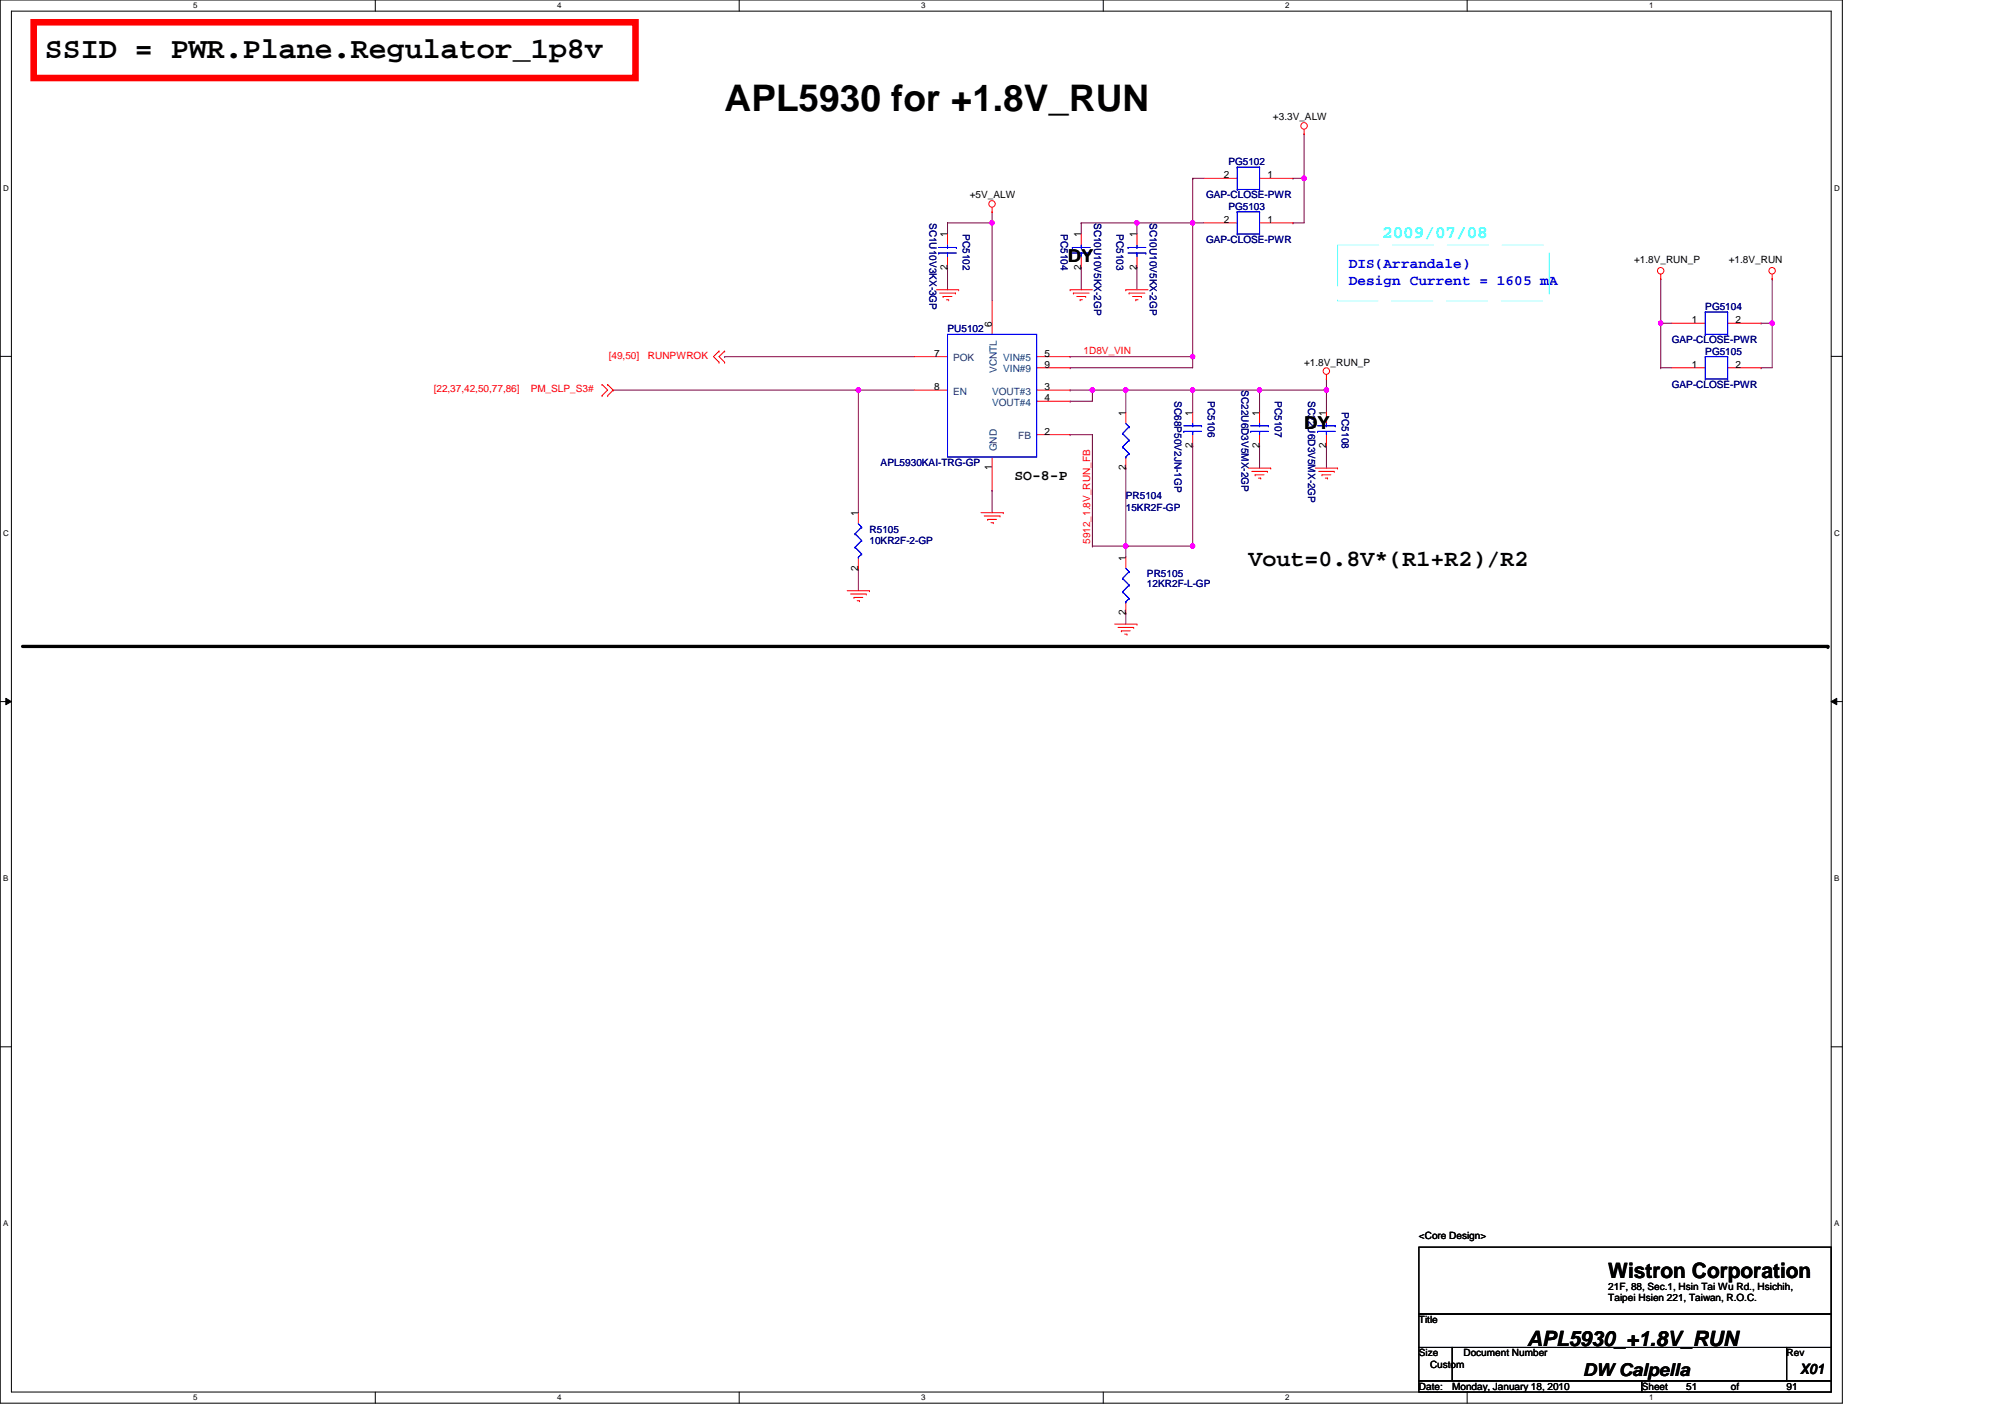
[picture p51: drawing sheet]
<svg xmlns="http://www.w3.org/2000/svg" width="297mm" height="210mm" viewBox="0 0 297 210" stroke-linecap="round" stroke-linejoin="round" font-family="sans-serif">
<defs><g id="words">
<text font-size="5.4" x="107.4" y="16.5">APL5930 for +1.8V_RUN</text>
<text font-size="4.4" x="6.6" y="8.7">SSID = PWR.Plane.Regulator_1p8v</text>
<text font-size="3.5" x="185" y="83.8">Vout=0.8V*(R1+R2)/R2</text>
<g font-size="3.1">
<text x="238.3" y="189.3">Wistron Corporation</text>
<text x="226.2" y="199.3">APL5930_+1.8V_RUN</text>
</g>
<text font-size="2.6" fill="#0ff" x="204.8" y="35.2">2009/07/08</text>
<g font-size="2.6">
<text x="158.2" y="38.8">DY</text>
<text x="193.2" y="63.5">DY</text>
<text x="234.5" y="203.8">DW Calpella</text>
</g>
<g font-size="2.1" fill="#00f">
<text x="199.8" y="39.8">DIS(Arrandale)</text>
<text x="199.8" y="42.2">Design Current = 1605 mA</text>
</g>
<g font-size="2.1">
<text x="150.3" y="71.1">SO-8-P</text>
<text x="266.7" y="203.6">X01</text>
</g>
<g font-size="1.5">
<text x="188.6" y="17.8">+3.3V_ALW</text>
<text x="143.7" y="29.4">+5V_ALW</text>
<text x="181.3" y="26.4">2</text>
<text x="187.8" y="26.4">1</text>
<text x="140.4" y="35.2" transform="rotate(-90 140.4 35.2)">1</text>
<text x="160.2" y="35.2" transform="rotate(-90 160.2 35.2)">1</text>
<text x="168.4" y="35.2" transform="rotate(-90 168.4 35.2)">1</text>
<text x="181.3" y="33">2</text>
<text x="187.8" y="33">1</text>
<text x="140.4" y="40" transform="rotate(-90 140.4 40)">2</text>
<text x="160.2" y="40" transform="rotate(-90 160.2 40)">2</text>
<text x="168.4" y="40" transform="rotate(-90 168.4 40)">2</text>
<text x="242.1" y="39">+1.8V_RUN_P</text>
<text x="256.1" y="39">+1.8V_RUN</text>
<text x="250.7" y="47.9">1</text>
<text x="257.1" y="47.9">2</text>
<text x="138.4" y="52.8">7</text>
<text x="147" y="48.4" transform="rotate(-90 147 48.4)">6</text>
<text x="154.7" y="52.8">5</text>
<text x="138.4" y="57.8">8</text>
<text x="154.7" y="57.8">3</text>
<text x="154.7" y="59.4">4</text>
<text x="154.7" y="54.5">9</text>
<text x="193.2" y="54.2">+1.8V_RUN_P</text>
<text x="250.7" y="54.5">1</text>
<text x="257.1" y="54.5">2</text>
<text x="154.7" y="64.4">2</text>
<text x="166.8" y="61.6" transform="rotate(-90 166.8 61.6)">1</text>
<text x="176.7" y="61.6" transform="rotate(-90 176.7 61.6)">1</text>
<text x="186.6" y="61.6" transform="rotate(-90 186.6 61.6)">1</text>
<text x="196.5" y="61.6" transform="rotate(-90 196.5 61.6)">1</text>
<text x="147" y="69.7" transform="rotate(-90 147 69.7)">1</text>
<text x="166.8" y="69.7" transform="rotate(-90 166.8 69.7)">2</text>
<text x="176.7" y="66.4" transform="rotate(-90 176.7 66.4)">2</text>
<text x="186.6" y="66.4" transform="rotate(-90 186.6 66.4)">2</text>
<text x="196.5" y="66.4" transform="rotate(-90 196.5 66.4)">2</text>
<text x="127.1" y="76.4" transform="rotate(-90 127.1 76.4)">1</text>
<text x="166.8" y="83" transform="rotate(-90 166.8 83)">1</text>
<text x="127.1" y="84.5" transform="rotate(-90 127.1 84.5)">2</text>
<text x="166.8" y="91.1" transform="rotate(-90 166.8 91.1)">2</text>
<text x="210.2" y="183.6">&lt;Core Design&gt;</text>
<text x="238.3" y="191">21F, 88, Sec.1, Hsin Tai Wu Rd., Hsichih,</text>
<text x="210.2" y="196">Title</text>
<text x="238.3" y="192.7">Taipei Hsien 221, Taiwan, R.O.C.</text>
<text x="210.2" y="200.9">Size</text>
<text x="211.9" y="202.6">Custom</text>
<text x="216.8" y="200.9">Document Number</text>
<text x="264.7" y="200.9">Rev</text>
<text x="210.2" y="205.9">Date:</text>
<text x="215.2" y="205.9">Monday, January 18, 2010</text>
<text x="243.2" y="205.9">Sheet</text>
<text x="249.8" y="205.9">51</text>
<text x="256.4" y="205.9">of</text>
<text x="264.7" y="205.9">91</text>
</g>
<g font-size="1.5" fill="#000080">
<text x="178.7" y="29.4">GAP-CLOSE-PWR</text>
<text x="182" y="24.4">PG5102</text>
<text x="137.7" y="33" transform="rotate(90 137.7 33)">SC1U10V3KX-3GP</text>
<text x="142.6" y="34.7" transform="rotate(90 142.6 34.7)">PC5102</text>
<text x="157.2" y="34.7" transform="rotate(90 157.2 34.7)">PC5104</text>
<text x="162.1" y="33" transform="rotate(90 162.1 33)">SC10U10V5KX-2GP</text>
<text x="165.4" y="34.7" transform="rotate(90 165.4 34.7)">PC5103</text>
<text x="170.4" y="33" transform="rotate(90 170.4 33)">SC10U10V5KX-2GP</text>
<text x="182" y="31.1">PG5103</text>
<text x="178.7" y="36">GAP-CLOSE-PWR</text>
<text x="252.6" y="45.9">PG5104</text>
<text x="140.4" y="49.2">PU5102</text>
<text x="247.7" y="50.9">GAP-CLOSE-PWR</text>
<text x="252.6" y="52.5">PG5105</text>
<text x="174" y="59.4" transform="rotate(90 174 59.4)">SC68P50V2JN-1GP</text>
<text x="179" y="59.4" transform="rotate(90 179 59.4)">PC5106</text>
<text x="183.9" y="57.8" transform="rotate(90 183.9 57.8)">SC22U6D3V5MX-2GP</text>
<text x="188.9" y="59.4" transform="rotate(90 188.9 59.4)">PC5107</text>
<text x="193.8" y="59.4" transform="rotate(90 193.8 59.4)">SC22U6D3V5MX-2GP</text>
<text x="247.7" y="57.5">GAP-CLOSE-PWR</text>
<text x="198.8" y="61.1" transform="rotate(90 198.8 61.1)">PC5108</text>
<text x="130.5" y="69">APL5930KAI-TRG-GP</text>
<text x="166.8" y="74">PR5104</text>
<text x="166.8" y="75.6">15KR2F-GP</text>
<text x="128.8" y="78.9">R5105</text>
<text x="128.8" y="80.6">10KR2F-2-GP</text>
<text x="169.9" y="85.5">PR5105</text>
<text x="169.9" y="87">12KR2F-L-GP</text>
</g>
<g font-size="1.5" fill="#f00">
<text x="90.2" y="53.2">[49,50]</text>
<text x="96" y="53.2">RUNPWROK</text>
<text x="160.5" y="52.5">1D8V_VIN</text>
<text x="64.3" y="58.1">[22,37,42,50,77,86]</text>
<text x="78.6" y="58.1">PM_SLP_S3#</text>
<text x="161.5" y="80.6" transform="rotate(-90 161.5 80.6)">5912_1.8V_RUN_FB</text>
</g>
<g font-size="1.5" fill="#004080">
<text x="141.2" y="53.5">POK</text>
<text x="148.6" y="53.5">VIN#5</text>
<text x="141.2" y="58.5">EN</text>
<text x="147" y="58.5">VOUT#3</text>
<text x="147.7" y="55.2" transform="rotate(-90 147.7 55.2)">VCNTL</text>
<text x="148.6" y="55.2">VIN#9</text>
<text x="147" y="60.1">VOUT#4</text>
<text x="150.9" y="65.1">FB</text>
<text x="147.7" y="66.9" transform="rotate(-90 147.7 66.9)">GND</text>
</g>
<g font-size="1.2">
<text x="28.6" y="1.2">5</text>
<text x="82.5" y="1.2">4</text>
<text x="136.5" y="1.2">3</text>
<text x="190.4" y="1.2">2</text>
<text x="244.3" y="1.2">1</text>
<text x=".5" y="28.3">D</text>
<text x="271.7" y="28.3">D</text>
<text x=".5" y="79.4">C</text>
<text x="271.7" y="79.4">C</text>
<text x=".5" y="130.5">B</text>
<text x="271.7" y="130.5">B</text>
<text x=".5" y="181.7">A</text>
<text x="271.7" y="181.7">A</text>
<text x="28.6" y="207.4">5</text>
<text x="82.5" y="207.4">4</text>
<text x="136.5" y="207.4">3</text>
<text x="190.4" y="207.4">2</text>
<text x="244.3" y="207.4">1</text>
</g>
</g></defs>
<path d="M0 0h272.9v207.9h-272.9zM1.7 1.7h269.6v204.5h-269.6z" fill="none" stroke="#000" stroke-width=".15"/>
<g fill="#fff">
<path d="M28.6 .2h.7v1.3h-.7z"/>
<path d="M28.6 206.4h.7v1.3h-.7z"/>
</g>
<path d="M55.6 0v1.7M55.6 206.2v1.7" fill="none" stroke="#000" stroke-width=".15"/>
<g fill="#fff">
<path d="M82.5 .2h.7v1.3h-.7z"/>
<path d="M82.5 206.4h.7v1.3h-.7z"/>
</g>
<path d="M109.5 0v1.7M109.5 206.2v1.7" fill="none" stroke="#000" stroke-width=".15"/>
<g fill="#fff">
<path d="M136.5 .2h.6v1.3h-.6z"/>
<path d="M136.5 206.4h.6v1.3h-.6z"/>
</g>
<path d="M163.4 0v1.7M163.4 206.2v1.7" fill="none" stroke="#000" stroke-width=".15"/>
<g fill="#fff">
<path d="M190.4 .2h.6v1.3h-.6z"/>
<path d="M190.4 206.4h.6v1.3h-.6z"/>
</g>
<path d="M217.4 0v1.7M217.4 206.2v1.7" fill="none" stroke="#000" stroke-width=".15"/>
<g fill="#fff">
<path d="M244.3 .2h.6v1.3h-.6z"/>
<path d="M244.3 206.4h.6v1.3h-.6z"/>
<path d="M.5 27.2h.8v1.3h-.8z"/>
<path d="M271.7 27.2h.8v1.3h-.8z"/>
<path d="M.5 78.4h.8v1.3h-.8z"/>
<path d="M271.7 78.4h.8v1.3h-.8z"/>
</g>
<path d="M0 52.8h1.7M271.3 52.8h1.6" fill="none" stroke="#000" stroke-width=".15"/>
<g fill="#fff">
<path d="M.5 129.5h.7v1.3h-.7z"/>
<path d="M271.7 129.5h.8v1.3h-.8z"/>
</g>
<path d="M0 103.9h1.7M.9 103.4l.8 .5-.8 .5zM271.3 103.9l.8-.5v1zM271.3 103.9h1.6" fill="none" stroke="#000" stroke-width=".15"/>
<path d="M.9 103.4l.8 .5-.8 .5zM271.3 103.9l.8-.5v1z" fill="#000"/>
<g fill="#fff">
<path d="M.5 180.6h.7v1.3h-.7z"/>
<path d="M271.7 180.6h.8v1.3h-.8z"/>
</g>
<path d="M0 155.1h1.7M271.3 155.1h1.6" fill="none" stroke="#000" stroke-width=".15"/>
<path d="M127.2 57.8h.1M127.2 57.8h8.2" fill="none" stroke="#800040" stroke-width=".15"/>
<circle cx="127.2" cy="57.8" r=".33" fill="#f0f"/>
<circle cx="127.2" cy="57.8" r=".33" fill="none" stroke="#f0f" stroke-width=".15"/>
<g fill="none" stroke="#800040" stroke-width=".15">
<path d="M140.4 39.6h.1M140.4 33h.1M140.4 33v1.7M140.4 39.6v3.3M147 33h.1M147 33v11.6M160.2 33h.1M160.2 39.6h.1M160.2 33v1.7M160.2 39.6v3.3M168.4 33h.1M168.4 33v1.7"/>
<path d="M158.5 54.5h.1M176.7 52.8h.1M176.7 52.8v1.7h-18.2M186.6 57.8h.1M186.6 57.8v3.3M186.6 66h.1M186.6 66v3.3M166.8 90.8h.1M166.8 90.8v1.7"/>
</g>
<circle cx="147" cy="33" r=".33" fill="#f0f"/>
<circle cx="147" cy="33" r=".33" fill="none" stroke="#f0f" stroke-width=".15"/>
<path d="M158.5 57.8h.1M158.5 59.4h.1M158.5 57.8h8.3M161.8 57.8h.1M161.8 57.8v1.6h-3.3" fill="none" stroke="#800040" stroke-width=".15"/>
<circle cx="161.8" cy="57.8" r=".33" fill="#f0f"/>
<circle cx="161.8" cy="57.8" r=".33" fill="none" stroke="#f0f" stroke-width=".15"/>
<path d="M176.7 33h.1M176.7 33v19.8h-18.2M158.5 52.8h.1M147 72.6h.1M147 72.6v3.3" fill="none" stroke="#800040" stroke-width=".15"/>
<circle cx="176.7" cy="52.8" r=".33" fill="#f0f"/>
<circle cx="176.7" cy="52.8" r=".33" fill="none" stroke="#f0f" stroke-width=".15"/>
<circle cx="176.7" cy="33" r=".33" fill="#f0f"/>
<circle cx="176.7" cy="33" r=".33" fill="none" stroke="#f0f" stroke-width=".15"/>
<path d="M166.8 80.9h.1M166.8 80.9v1.6" fill="none" stroke="#800040" stroke-width=".15"/>
<circle cx="166.8" cy="80.9" r=".33" fill="#f0f"/>
<circle cx="166.8" cy="80.9" r=".33" fill="none" stroke="#f0f" stroke-width=".15"/>
<g fill="none" stroke="#800040" stroke-width=".15">
<path d="M107.4 52.8h.1M107.4 52.8h28M166.8 57.8h.1M166.8 57.8v3.3M166.8 57.8h9.9M176.7 57.8h.1M176.7 57.8v3.3M158.5 64.4h.1M158.5 64.4h3.3M161.8 64.4h.1M161.8 64.4v16.5M176.7 66h.1"/>
<path d="M176.7 66v14.9"/>
</g>
<circle cx="166.8" cy="57.8" r=".33" fill="#f0f"/>
<circle cx="166.8" cy="57.8" r=".33" fill="none" stroke="#f0f" stroke-width=".15"/>
<path d="M168.4 39.6h.1M168.4 39.6v3.3M176.7 33h.1M176.7 33h1.6M166.8 80.9h.1M166.8 80.9h9.9" fill="none" stroke="#800040" stroke-width=".15"/>
<circle cx="176.7" cy="80.9" r=".33" fill="#f0f"/>
<circle cx="176.7" cy="80.9" r=".33" fill="none" stroke="#f0f" stroke-width=".15"/>
<path d="M176.7 57.8h.1M176.7 57.8h9.9" fill="none" stroke="#800040" stroke-width=".15"/>
<circle cx="186.6" cy="57.8" r=".33" fill="#f0f"/>
<circle cx="186.6" cy="57.8" r=".33" fill="none" stroke="#f0f" stroke-width=".15"/>
<circle cx="176.7" cy="57.8" r=".33" fill="#f0f"/>
<circle cx="176.7" cy="57.8" r=".33" fill="none" stroke="#f0f" stroke-width=".15"/>
<path d="M140.4 33h.1M147 31.4h.1M147 31.4v1.6h-6.6M196.5 57.8h.1M196.5 57.8v3.3M127.2 84.2h.1M127.2 84.2v3.3" fill="none" stroke="#800040" stroke-width=".15"/>
<circle cx="196.5" cy="57.8" r=".33" fill="#f0f"/>
<circle cx="196.5" cy="57.8" r=".33" fill="none" stroke="#f0f" stroke-width=".15"/>
<path d="M160.2 33h.1M160.2 33h8.2M186.6 57.8h.1M196.5 56.1h.1M196.5 56.1v1.7h-9.9M246 41.3h.1M246 41.3v6.6" fill="none" stroke="#800040" stroke-width=".15"/>
<circle cx="246" cy="47.9" r=".33" fill="#f0f"/>
<circle cx="246" cy="47.9" r=".33" fill="none" stroke="#f0f" stroke-width=".15"/>
<path d="M246 47.9h.1M246 54.5h.1M246 47.9h1.7M246 47.9v6.6M246 54.5h1.7M260.9 47.9h.1M262.5 41.3h.1M262.5 41.3v6.6h-1.6" fill="none" stroke="#800040" stroke-width=".15"/>
<circle cx="262.5" cy="47.9" r=".33" fill="#f0f"/>
<circle cx="262.5" cy="47.9" r=".33" fill="none" stroke="#f0f" stroke-width=".15"/>
<g fill="none" stroke="#800040" stroke-width=".15">
<path d="M168.4 33h.1M176.7 26.4h.1M176.7 26.4h1.6M176.7 26.4v6.6h-8.3M191.6 26.4h.1M191.6 33h.1M191.6 26.4h1.6M193.2 26.4h.1M193.2 26.4v6.6h-1.6M90.8 57.8h.1M90.8 57.8h36.4M127.2 57.8h.1"/>
<path d="M127.2 57.8v18.1M260.9 54.5h.1M262.5 47.9h.1M262.5 47.9v6.6h-1.6M166.8 69.3h.1M166.8 69.3v11.6h-5M196.5 66h.1M196.5 66v3.3M161.8 80.9h.1"/>
</g>
<circle cx="168.4" cy="33" r=".33" fill="#f0f"/>
<circle cx="168.4" cy="33" r=".33" fill="none" stroke="#f0f" stroke-width=".15"/>
<path d="M193.2 19.8h.1M193.2 19.8v6.6" fill="none" stroke="#800040" stroke-width=".15"/>
<circle cx="193.2" cy="26.4" r=".33" fill="#f0f"/>
<circle cx="193.2" cy="26.4" r=".33" fill="none" stroke="#f0f" stroke-width=".15"/>
<g fill="none" stroke="#f00" stroke-width=".15">
<path d="M193.2 19.8h.1M193.2 19.2v.6M140.4 34.7v1.6M140.4 38v1.6M147 31.4h.1M147 30.7v.7M160.2 34.7v1.6M160.2 38v1.6M168.4 34.7v1.6M168.4 38v1.6M178.3 26.4h5M178.3 33h5"/>
<path d="M186.6 26.4h5M186.6 33h5M89.2 57h.1M89.2 58.6h.1M89.2 57l.8 .8-.8 .8M90 58.6h.1M90 57h.1M90 57l.8 .8-.8 .8M106.5 53.7h.1M106.5 52h.1M106.5 52l-.8 .8 .8 .9M107.4 53.7h.1"/>
<path d="M107.4 52h.1M107.4 52l-.9 .8 .9 .9M135.4 57.8h5M135.4 52.8h5M138.7 42.9h3.3M139.2 43.4h2.3M139.7 43.9h.1M139.7 43.9h1.3M140.2 44.4h.3M140.5 44.4h.1M141.5 43.4h.1M142 42.9h.1"/>
<path d="M147 44.6v4.9M153.6 57.8h4.9M153.6 59.4h4.9M153.6 52.8h4.9M153.6 54.5h4.9M158.5 42.9h.1M158.5 42.9h3.3M159 43.4h.1M159 43.4h2.4M159.5 43.9h1.3M160 44.4h.1M160 44.4h.4"/>
<path d="M160.8 43.9h.1M166.8 42.9h.1M166.8 42.9h3.3M167.3 43.4h.1M167.3 43.4h2.3M167.8 43.9h1.3M168.3 44.4h.1M168.3 44.4h.3M169.1 43.9h.1M196.5 56.1h.1M196.5 55.5v.6M246 41.3h.1"/>
<path d="M246 40.6v.7M247.7 54.5h4.9M247.7 47.9h4.9M255.9 54.5h5M255.9 47.9h5M262.5 41.3h.1M262.5 40.6v.7M127.2 75.9v1.7M145.3 75.9h3.3M145.8 76.4h2.3M146.3 76.9h.1M146.3 76.9h1.3"/>
<path d="M146.8 77.4h.3M147 67.7v4.9M147.1 77.4h.1M148.1 76.4h.1M148.6 75.9h.1M153.6 64.4h4.9M166.8 61.1v1.6M166.8 67.7v1.6M176.7 61.1v1.6M176.7 64.4v1.6M185 69.3h3.3M185.4 69.8h2.4"/>
<path d="M185.9 70.3h.1M185.9 70.3h1.4M186.4 70.8h.4M186.6 61.1v1.6M186.6 64.4v1.6M186.8 70.8h.1M187.8 69.8h.1M188.3 69.3h.1M194.9 69.3h3.3M195.3 69.8h2.4M195.9 70.3h.1M195.9 70.3h1.3"/>
<path d="M196.3 70.8h.4M196.5 61.1v1.6M196.5 64.4v1.6M196.7 70.8h.1M197.7 69.8h.1M198.2 69.3h.1M125.5 87.5h3.3M126 88h2.3M126.5 88.5h.1M126.5 88.5h1.3M127 89h.3M127.2 82.5v1.7"/>
<path d="M127.3 89h.1M128.3 88h.1M128.8 87.5h.1M165.1 92.5h3.3M165.6 92.9h2.4M166.1 93.5h.1M166.1 93.5h1.3M166.6 93.9h.4M166.8 82.5v1.7M166.8 89.2v1.6M167 93.9h.1M168 92.9h.1"/>
<path d="M168.4 92.5h.1"/>
<circle cx="193.2" cy="18.6" r=".48"/>
<circle cx="147" cy="30.2" r=".48"/>
<circle cx="196.5" cy="55" r=".48"/>
<circle cx="246" cy="40.1" r=".48"/>
<circle cx="262.5" cy="40.1" r=".48"/>
</g>
<path d="M210.2 184.7h61.1v9.9h-61.1zM210.2 194.6h61.1v5h-61.1zM210.2 199.6h5v5h-5zM215.2 199.6h49.5v5h-49.5zM264.7 199.6h6.6v5h-6.6zM210.2 204.6h33v1.6h-33zM243.2 204.6h28.1v1.6h-28.1z" fill="none" stroke="#000" stroke-width=".15"/>
<path d="M3.3 95.8h267.5" fill="none" stroke="#000" stroke-width=".49"/>
<circle cx="270.8" cy="95.8" r=".24" fill="#000"/>
<path d="M5 3.3h89.1v8.3h-89.1z" fill="none" stroke="#f00" stroke-width=".97"/>
<path d="M198.2 36.3h31.3v8.3h-31.3z" fill="none" stroke="#80ffff" stroke-width=".15" stroke-dasharray="6.1 2"/>
<g fill="none" stroke="#00f" stroke-width=".15">
<path d="M139.1 37.5h.1M139.1 36.7h2.6M139.1 37.5h2.6M140.4 36.7h.1M140.4 37.5h.1M140.4 36.3v.4M140.4 37.5v.5M141.7 36.7h.1M158.9 36.7h.1M158.9 36.7h2.6M158.9 37.5h2.6M160.2 36.7h.1"/>
<path d="M160.2 37.5h.1M160.2 36.3v.4M160.2 37.5v.5M161.5 37.5h.1M167.1 36.7h.1M167.1 36.7h2.7M167.1 37.5h2.7M168.4 36.7h.1M168.4 37.5h.1M168.4 36.3v.4M168.4 37.5v.5M169.8 37.5h.1"/>
<path d="M183.3 24.8h.1M183.3 28.1h.1M183.3 31.4h.1M183.3 34.7h.1M183.3 24.8h3.3M183.3 24.8v3.3M183.3 31.4v3.3M183.3 28.1h3.3M183.3 31.4h3.3M183.3 34.7h3.3M186.6 24.8h.1M186.6 28.1h.1"/>
<path d="M186.6 31.4h.1M186.6 34.7h.1M186.6 24.8v3.3M186.6 31.4v3.3M140.4 49.5h13.2v18.2h-13.2zM252.6 46.2h.1M252.6 49.5h.1M252.6 52.8h.1M252.6 56.1h.1M252.6 46.2v3.3M252.6 52.8v3.3M252.6 46.2h3.3"/>
<path d="M252.6 49.5h3.3M252.6 52.8h3.3M252.6 56.1h3.3M255.9 46.2h.1M255.9 49.5h.1M255.9 52.8h.1M255.9 56.1h.1M255.9 46.2v3.3M255.9 52.8v3.3M126.7 79.1h.1M126.7 79.1l1 1M127.2 77.6l.5 .5"/>
<path d="M127.7 78.1h.1M127.7 78.1l-1 1M166.3 64.2h.1M166.3 66.2h.1M166.3 64.2l1 1M166.3 66.2l1 1M166.8 67.7h.1M166.8 62.7l.5 .5M167.3 63.2h.1M167.3 65.2h.1M167.3 67.2h.1M167.3 63.2l-1 1"/>
<path d="M167.3 65.2l-1 1M167.3 67.2l-.5 .5M175.4 63.9h.1M175.4 63.1h2.6M175.4 63.9h2.6M176.7 63.1h.1M176.7 63.9h.1M176.7 62.7v.4M176.7 63.9v.5M178 63.1h.1M185.3 63.9h.1M185.3 63.1h2.6"/>
<path d="M185.3 63.9h2.6M186.6 63.1h.1M186.6 63.9h.1M186.6 62.7v.4M186.6 63.9v.5M187.9 63.1h.1M195.2 63.9h.1M195.2 63.1h2.6M195.2 63.9h2.6M196.5 63.1h.1M196.5 63.9h.1M196.5 62.7v.4"/>
<path d="M196.5 63.9v.5M197.8 63.1h.1M126.7 81.1h.1M126.7 81.1l1 1M127.2 82.5h.1M127.7 80.1h.1M127.7 82.1h.1M127.7 80.1l-1 1M127.7 82.1l-.5 .4M166.3 85.7h.1M166.3 87.7h.1M166.3 85.7l1 1"/>
<path d="M166.3 87.7l1 1M166.8 89.2h.1M166.8 84.2l.5 .5M167.3 84.7h.1M167.3 86.7h.1M167.3 88.7h.1M167.3 84.7l-1 1M167.3 86.7l-1 1M167.3 88.7l-.5 .5"/>
</g>
<circle cx="127.2" cy="57.8" r=".33" fill="#f0f"/>
<circle cx="127.2" cy="57.8" r=".33" fill="none" stroke="#f0f" stroke-width=".15"/>
<circle cx="147" cy="33" r=".33" fill="#f0f"/>
<circle cx="147" cy="33" r=".33" fill="none" stroke="#f0f" stroke-width=".15"/>
<circle cx="161.8" cy="57.8" r=".33" fill="#f0f"/>
<circle cx="161.8" cy="57.8" r=".33" fill="none" stroke="#f0f" stroke-width=".15"/>
<circle cx="176.7" cy="52.8" r=".33" fill="#f0f"/>
<circle cx="176.7" cy="52.8" r=".33" fill="none" stroke="#f0f" stroke-width=".15"/>
<circle cx="176.7" cy="33" r=".33" fill="#f0f"/>
<circle cx="176.7" cy="33" r=".33" fill="none" stroke="#f0f" stroke-width=".15"/>
<circle cx="166.8" cy="80.9" r=".33" fill="#f0f"/>
<circle cx="166.8" cy="80.9" r=".33" fill="none" stroke="#f0f" stroke-width=".15"/>
<circle cx="166.8" cy="57.8" r=".33" fill="#f0f"/>
<circle cx="166.8" cy="57.8" r=".33" fill="none" stroke="#f0f" stroke-width=".15"/>
<circle cx="176.7" cy="80.9" r=".33" fill="#f0f"/>
<circle cx="176.7" cy="80.9" r=".33" fill="none" stroke="#f0f" stroke-width=".15"/>
<circle cx="186.6" cy="57.8" r=".33" fill="#f0f"/>
<circle cx="186.6" cy="57.8" r=".33" fill="none" stroke="#f0f" stroke-width=".15"/>
<circle cx="176.7" cy="57.8" r=".33" fill="#f0f"/>
<circle cx="176.7" cy="57.8" r=".33" fill="none" stroke="#f0f" stroke-width=".15"/>
<circle cx="196.5" cy="57.8" r=".33" fill="#f0f"/>
<circle cx="196.5" cy="57.8" r=".33" fill="none" stroke="#f0f" stroke-width=".15"/>
<circle cx="246" cy="47.9" r=".33" fill="#f0f"/>
<circle cx="246" cy="47.9" r=".33" fill="none" stroke="#f0f" stroke-width=".15"/>
<circle cx="262.5" cy="47.9" r=".33" fill="#f0f"/>
<circle cx="262.5" cy="47.9" r=".33" fill="none" stroke="#f0f" stroke-width=".15"/>
<circle cx="168.4" cy="33" r=".33" fill="#f0f"/>
<circle cx="168.4" cy="33" r=".33" fill="none" stroke="#f0f" stroke-width=".15"/>
<circle cx="193.2" cy="26.4" r=".33" fill="#f0f"/>
<circle cx="193.2" cy="26.4" r=".33" fill="none" stroke="#f0f" stroke-width=".15"/>
<use href="#words"/>
</svg>
